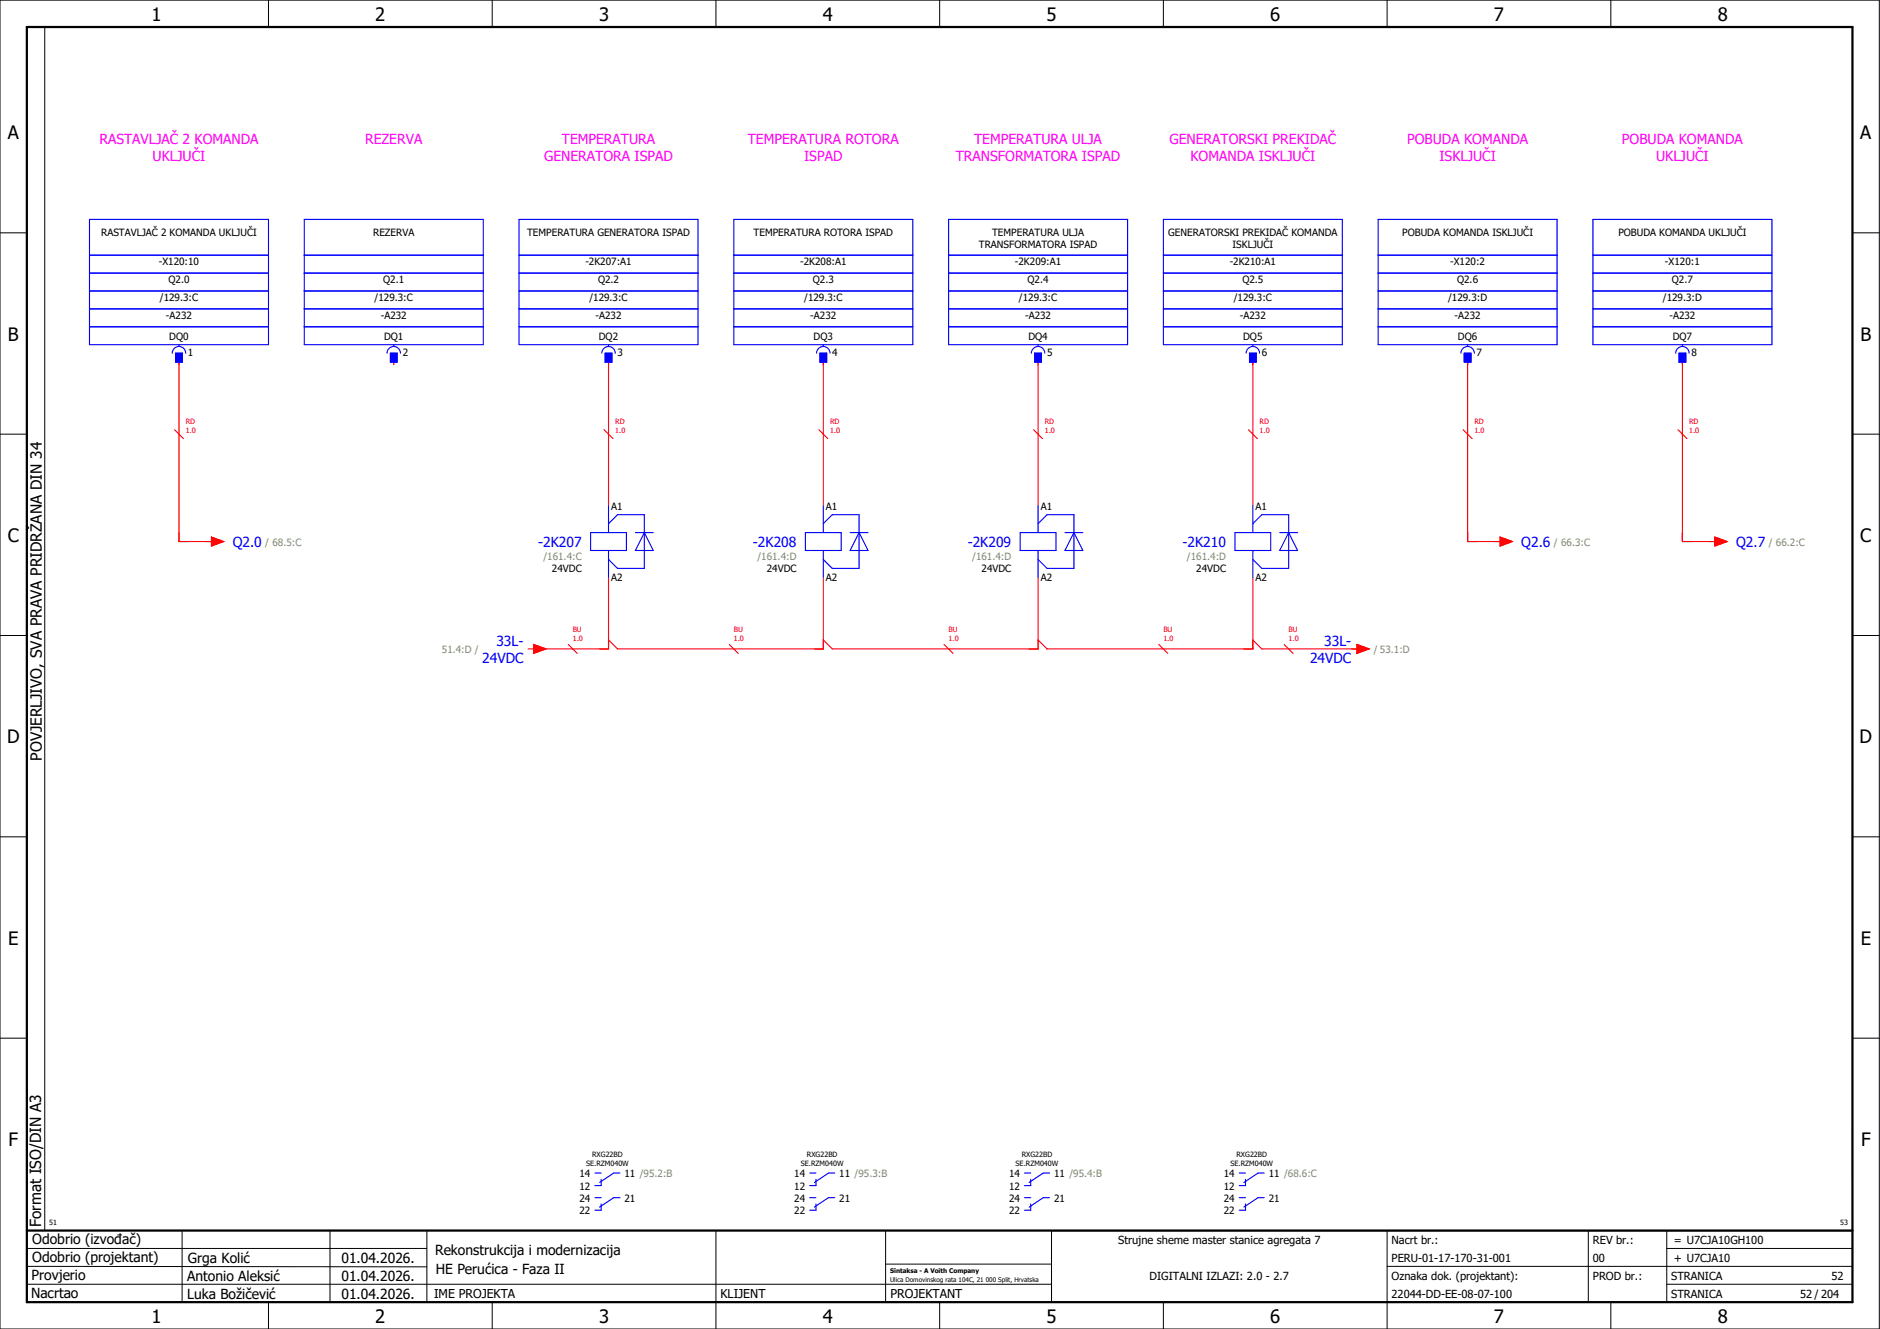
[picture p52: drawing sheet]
<svg xmlns="http://www.w3.org/2000/svg" width="420mm" height="297mm" viewBox="0 0 420 297" stroke-linecap="round" stroke-linejoin="round" font-family="sans-serif">
<defs><g id="words">
<g font-size="4.1">
<text x="33.9" y="4.7">1</text>
<text x="83.9" y="4.7">2</text>
<text x="133.9" y="4.7">3</text>
<text x="183.9" y="4.7">4</text>
<text x="233.9" y="4.7">5</text>
<text x="283.9" y="4.7">6</text>
<text x="333.9" y="4.7">7</text>
<text x="383.9" y="4.7">8</text>
<text x="1.8" y="31.2">A</text>
<text x="415.8" y="31.2">A</text>
<text x="1.8" y="76.2">B</text>
<text x="415.8" y="76.2">B</text>
<text x="1.8" y="121.2">C</text>
<text x="415.8" y="121.2">C</text>
<text x="1.6" y="166.2">D</text>
<text x="415.6" y="166.2">D</text>
<text x="1.8" y="211.2">E</text>
<text x="415.8" y="211.2">E</text>
<text x="1.9" y="256.2">F</text>
<text x="415.9" y="256.2">F</text>
<text x="33.9" y="295.7">1</text>
<text x="83.9" y="295.7">2</text>
<text x="133.9" y="295.7">3</text>
<text x="183.9" y="295.7">4</text>
<text x="233.9" y="295.7">5</text>
<text x="283.9" y="295.7">6</text>
<text x="333.9" y="295.7">7</text>
<text x="383.9" y="295.7">8</text>
</g>
<g font-size="3.4">
<text x="9.4" y="170" transform="rotate(-90 9.4 170)">POVJERLJIVO, SVA PRAVA PRIDRŽANA DIN 34</text>
<text x="9.2" y="274.3" transform="rotate(-90 9.2 274.3)">Format ISO/DIN A3</text>
</g>
<g font-size="3.1" fill="#f0f">
<text x="22.2" y="32.1">RASTAVLJAČ 2 KOMANDA</text>
<text x="34.1" y="35.9">UKLJUČI</text>
<text x="81.6" y="32.1">REZERVA</text>
<text x="121.6" y="35.9">GENERATORA ISPAD</text>
<text x="125.6" y="32.1">TEMPERATURA</text>
<text x="167.1" y="32.1">TEMPERATURA ROTORA</text>
<text x="179.7" y="35.9">ISPAD</text>
<text x="213.6" y="35.9">TRANSFORMATORA ISPAD</text>
<text x="217.7" y="32.1">TEMPERATURA ULJA</text>
<text x="261.4" y="32.1">GENERATORSKI PREKIDAČ</text>
<text x="266" y="35.9">KOMANDA ISKLJUČI</text>
<text x="314.5" y="32.1">POBUDA KOMANDA</text>
<text x="321.7" y="35.9">ISKLJUČI</text>
<text x="362.5" y="32.1">POBUDA KOMANDA</text>
<text x="370.1" y="35.9">UKLJUČI</text>
</g>
<g font-size="3.1" fill="#00f">
<text x="52" y="122.3">Q2.0</text>
<text x="120.3" y="122.3">-2K207</text>
<text x="168.3" y="122.3">-2K208</text>
<text x="216.3" y="122.3">-2K209</text>
<text x="264.3" y="122.3">-2K210</text>
<text x="340" y="122.3">Q2.6</text>
<text x="388" y="122.3">Q2.7</text>
<text x="107.8" y="148.1">24VDC</text>
<text x="110.9" y="144.4">33L-</text>
<text x="292.8" y="148.1">24VDC</text>
<text x="295.9" y="144.4">33L-</text>
</g>
<g font-size="3.1">
<text x="7.2" y="278.1">Odobrio (izvođač)</text>
<text x="97.2" y="280.5">Rekonstrukcija i modernizacija</text>
<text x="7.1" y="286.1">Provjerio</text>
<text x="7.2" y="282.1">Odobrio (projektant)</text>
<text x="41.8" y="286.2">Antonio Aleksić</text>
<text x="42" y="282.3">Grga Kolić</text>
<text x="76.3" y="282.3">01.04.2026.</text>
<text x="76.3" y="286.3">01.04.2026.</text>
<text x="97.4" y="284.8">HE Perućica - Faza II</text>
<text x="6.9" y="290">Nacrtao</text>
<text x="41.8" y="290.3">Luka Božičević</text>
<text x="76.3" y="290.3">01.04.2026.</text>
</g>
<g font-size="2.7">
<text x="97" y="290.1">IME PROJEKTA</text>
<text x="161" y="290.1">KLIJENT</text>
<text x="199" y="290.1">PROJEKTANT</text>
</g>
<g font-size="2.5">
<text x="249.9" y="278">Strujne sheme master stanice agregata 7</text>
<text x="311" y="278">Nacrt br.:</text>
<text x="356" y="278">REV br.:</text>
<text x="374.1" y="278">= U7CJA10GH100</text>
<text x="256.9" y="286">DIGITALNI IZLAZI: 2.0 - 2.7</text>
<text x="311" y="286">Oznaka dok. (projektant):</text>
<text x="311" y="282">PERU-01-17-170-31-001</text>
<text x="356" y="286">PROD br.:</text>
<text x="356" y="282">00</text>
<text x="373.5" y="286">STRANICA</text>
<text x="374.1" y="282.1">+ U7CJA10</text>
<text x="409.3" y="286">52</text>
<text x="311" y="290">22044-DD-EE-08-07-100</text>
<text x="373.5" y="290">STRANICA</text>
<text x="402.3" y="290">52 / 204</text>
</g>
<g font-size="2.2">
<text x="22.6" y="52.8">RASTAVLJAČ 2 KOMANDA UKLJUČI</text>
<text x="83.4" y="52.8">REZERVA</text>
<text x="117.8" y="52.8">TEMPERATURA GENERATORA ISPAD</text>
<text x="168.4" y="52.8">TEMPERATURA ROTORA ISPAD</text>
<text x="221.7" y="52.8">TEMPERATURA ULJA</text>
<text x="261.1" y="52.8">GENERATORSKI PREKIDAČ KOMANDA</text>
<text x="313.4" y="52.8">POBUDA KOMANDA ISKLJUČI</text>
<text x="361.7" y="52.8">POBUDA KOMANDA UKLJUČI</text>
<text x="35.5" y="59.3">-X120:10</text>
<text x="130.8" y="59.3">-2K207:A1</text>
<text x="178.8" y="59.3">-2K208:A1</text>
<text x="218.8" y="55.5">TRANSFORMATORA ISPAD</text>
<text x="226.8" y="59.3">-2K209:A1</text>
<text x="274.8" y="59.3">-2K210:A1</text>
<text x="275.5" y="55.5">ISKLJUČI</text>
<text x="324.1" y="59.3">-X120:2</text>
<text x="372.1" y="59.3">-X120:1</text>
<text x="37.6" y="63.3">Q2.0</text>
<text x="85.6" y="63.3">Q2.1</text>
<text x="133.6" y="63.3">Q2.2</text>
<text x="181.6" y="63.3">Q2.3</text>
<text x="229.6" y="63.3">Q2.4</text>
<text x="277.6" y="63.3">Q2.5</text>
<text x="325.6" y="63.3">Q2.6</text>
<text x="373.6" y="63.3">Q2.7</text>
<text x="35.7" y="67.3">/129.3:C</text>
<text x="37.1" y="71.3">-A232</text>
<text x="83.7" y="67.3">/129.3:C</text>
<text x="85.1" y="71.3">-A232</text>
<text x="131.7" y="67.3">/129.3:C</text>
<text x="133.1" y="71.3">-A232</text>
<text x="179.7" y="67.3">/129.3:C</text>
<text x="181.1" y="71.3">-A232</text>
<text x="227.7" y="67.3">/129.3:C</text>
<text x="229.1" y="71.3">-A232</text>
<text x="275.7" y="67.3">/129.3:C</text>
<text x="277.1" y="71.3">-A232</text>
<text x="323.6" y="67.3">/129.3:D</text>
<text x="325.1" y="71.3">-A232</text>
<text x="371.6" y="67.3">/129.3:D</text>
<text x="373.1" y="71.3">-A232</text>
<text x="37.8" y="76.1">DQ0</text>
<text x="85.8" y="76.1">DQ1</text>
<text x="133.8" y="76.1">DQ2</text>
<text x="181.8" y="76.1">DQ3</text>
<text x="229.8" y="76.1">DQ4</text>
<text x="277.8" y="76.1">DQ5</text>
<text x="325.8" y="76.1">DQ6</text>
<text x="373.8" y="76.1">DQ7</text>
<text x="42" y="79.5">1</text>
<text x="90" y="79.5">2</text>
<text x="138" y="79.5">3</text>
<text x="186" y="79.5">4</text>
<text x="234" y="79.5">5</text>
<text x="282" y="79.5">6</text>
<text x="330" y="79.5">7</text>
<text x="378" y="79.5">8</text>
<text x="136.6" y="114">A1</text>
<text x="184.6" y="114">A1</text>
<text x="232.6" y="114">A1</text>
<text x="280.6" y="114">A1</text>
<text x="123.4" y="127.9">24VDC</text>
<text x="136.6" y="129.9">A2</text>
<text x="171.4" y="127.9">24VDC</text>
<text x="184.6" y="129.9">A2</text>
<text x="219.4" y="127.9">24VDC</text>
<text x="232.6" y="129.9">A2</text>
<text x="267.4" y="127.9">24VDC</text>
<text x="280.6" y="129.9">A2</text>
<text x="129.5" y="263.1">14</text>
<text x="139.6" y="263.1">11 /95.2:B</text>
<text x="177.5" y="263.1">14</text>
<text x="187.6" y="263.1">11 /95.3:B</text>
<text x="225.5" y="263.1">14</text>
<text x="235.6" y="263.1">11 /95.4:B</text>
<text x="273.5" y="263.1">14</text>
<text x="283.6" y="263.1">11 /68.6:C</text>
<text x="129.5" y="265.9">12</text>
<text x="129.5" y="268.6">24</text>
<text x="139.6" y="268.6">21</text>
<text x="177.5" y="265.9">12</text>
<text x="177.5" y="268.6">24</text>
<text x="187.6" y="268.6">21</text>
<text x="225.5" y="265.9">12</text>
<text x="225.5" y="268.6">24</text>
<text x="235.6" y="268.6">21</text>
<text x="273.5" y="265.9">12</text>
<text x="273.5" y="268.6">24</text>
<text x="283.6" y="268.6">21</text>
<text x="129.5" y="271.4">22</text>
<text x="177.5" y="271.4">22</text>
<text x="225.5" y="271.4">22</text>
<text x="273.5" y="271.4">22</text>
</g>
<g font-size="2.2" fill="#7ca552">
<text x="59.3" y="121.9">/ 68.5:C</text>
<text x="121.5" y="125.2">/161.4:C</text>
<text x="169.3" y="125.2">/161.4:D</text>
<text x="217.3" y="125.2">/161.4:D</text>
<text x="265.3" y="125.2">/161.4:D</text>
<text x="347.3" y="121.9">/ 66.3:C</text>
<text x="395.3" y="121.9">/ 66.2:C</text>
<text x="98.8" y="145.9">51.4:D /</text>
<text x="307" y="145.9">/ 53.1:D</text>
</g>
<g font-size="1.6" fill="#f00">
<text x="41.5" y="94.8">RD</text>
<text x="137.5" y="94.8">RD</text>
<text x="185.5" y="94.8">RD</text>
<text x="233.5" y="94.8">RD</text>
<text x="281.5" y="94.8">RD</text>
<text x="329.5" y="94.8">RD</text>
<text x="377.5" y="94.8">RD</text>
<text x="41.5" y="96.7">1.0</text>
<text x="137.5" y="96.7">1.0</text>
<text x="185.5" y="96.7">1.0</text>
<text x="233.5" y="96.7">1.0</text>
<text x="281.5" y="96.7">1.0</text>
<text x="329.5" y="96.7">1.0</text>
<text x="377.5" y="96.7">1.0</text>
<text x="128" y="143.2">1.0</text>
<text x="128" y="141.3">BU</text>
<text x="164" y="143.2">1.0</text>
<text x="164" y="141.3">BU</text>
<text x="212" y="143.2">1.0</text>
<text x="212" y="141.3">BU</text>
<text x="260" y="143.2">1.0</text>
<text x="260" y="141.3">BU</text>
<text x="288" y="143.2">1.0</text>
<text x="288" y="141.3">BU</text>
</g>
<g font-size="1.6">
<text x="131" y="260.5">SE.RZM040W</text>
<text x="132.3" y="258.6">RXG22BD</text>
<text x="179" y="260.5">SE.RZM040W</text>
<text x="180.3" y="258.6">RXG22BD</text>
<text x="227" y="260.5">SE.RZM040W</text>
<text x="228.3" y="258.6">RXG22BD</text>
<text x="275" y="260.5">SE.RZM040W</text>
<text x="276.3" y="258.6">RXG22BD</text>
<text x="11" y="273.7">51</text>
<text x="411.2" y="273.7">53</text>
</g>
<g font-size="1.4">
<text x="198.9" y="284.4">Sintaksa - A Voith Company</text>
<text x="198.9" y="286.4">Ulica Domovinskog rata 104C, 21 000 Split, Hrvatska</text>
</g>
</g></defs>
<g fill="none" stroke="#000" stroke-width=".22">
<path d="M0 0h420v297h-420zM10 6v269M60 0v6M110 0v6M160 0v6M210 0v6M260 0v6M310 0v6M360 0v6M0 52h6M414 52h6M0 97h6"/>
<path d="M414 97h6M0 142h6M414 142h6M414 176.3v87.4M0 187h6M414 187h6M0 232h6M414 232h6M6 279h89.4M40.7 275v16M73.7 274.9v16M95.4 275.1v16"/>
<path d="M160 275v22M197.9 275.1v16M310 275v22M355 275v16M372.5 279h41.5M372.5 275v16M414 275h-179v16M6 283l89.4 .1M6 287h229M60 291v6M110 291v6M197.9 282.5h37.1"/>
<path d="M210 291v6M260 291v6M310 283h104M360 291v6M372.5 287h41.5"/>
</g>
<path d="M6 6h408v285h-408zM6 275h408" fill="none" stroke="#000" stroke-width=".5"/>
<g fill="none" stroke="#f00" stroke-width=".25">
<path d="M39 96l2 2M40 81v40h8M88 81v.5M135 96l2 2M136 81v32M183 96l2 2M184 81v32M231 96l2 2M232 81v32M279 96l2 2M280 81v32M327 96l2 2"/>
<path d="M328 81v40h8M375 96l2 2M376 81v40h8M47.2 120l2.8 1-2.8 1zM136 129v16h-16M184 129v16h-46l-2-2M232 129v16h-46l-2-2M280 129v16h-46l-2-2M335.3 120l2.7 1-2.7 1zM383.3 120l2.7 1-2.7 1zM118 145h1.2M119.2 144l2.8 1-2.8 1z"/>
<path d="M127 144l2 2M163 144l2 2M211 144l2 2M259 144l2 2M280 143l2 2h22M287 144l2 2M303.2 144l2.8 1-2.8 1z"/>
</g>
<g fill="none" stroke="#00f" stroke-width=".25">
<path d="M20 49h40v28h-40zM20 57h40M68 49h40v28h-40zM68 57h40M116 49h40v28h-40zM116 57h40M164 49h40v28h-40zM164 57h40M212 49h40v28h-40zM212 57h40M260 49h40v28h-40zM260 57h40"/>
<path d="M308 49h40v28h-40zM308 57h40M356 49h40v28h-40zM356 57h40M20 61h40M20 69h40M20 73h40M20 65h40M38.5 78.9a1.5 1.5 0 0 1 1.5-1.5 1.5 1.5 0 0 1 1.5 1.5M39.3 78.9h1.5v2h-1.5zM40 77v.3M68 61h40"/>
<path d="M68 69h40M68 73h40M68 65h40M86.5 78.9a1.5 1.5 0 0 1 1.5-1.5 1.5 1.5 0 0 1 1.5 1.5M87.3 78.9h1.5v2h-1.5zM88 77v.3M116 61h40M116 69h40M116 73h40M116 65h40M134.5 78.9a1.5 1.5 0 0 1 1.5-1.5 1.5 1.5 0 0 1 1.5 1.5M135.3 78.9h1.5v2h-1.5z"/>
<path d="M136 77v.3M164 61h40M164 69h40M164 73h40M164 65h40M182.5 78.9a1.5 1.5 0 0 1 1.5-1.5 1.5 1.5 0 0 1 1.5 1.5M183.3 78.9h1.5v2h-1.5zM184 77v.3M212 61h40M212 69h40M212 73h40M212 65h40"/>
<path d="M230.5 78.9a1.5 1.5 0 0 1 1.5-1.5 1.5 1.5 0 0 1 1.5 1.5M231.3 78.9h1.5v2h-1.5zM232 77v.3M260 61h40M260 69h40M260 73h40M260 65h40M278.5 78.9a1.5 1.5 0 0 1 1.5-1.5 1.5 1.5 0 0 1 1.5 1.5M279.3 78.9h1.5v2h-1.5zM280 77v.3M308 61h40M308 69h40"/>
<path d="M308 73h40M308 65h40M326.5 78.9a1.5 1.5 0 0 1 1.5-1.5 1.5 1.5 0 0 1 1.5 1.5M327.3 78.9h1.5v2h-1.5zM328 77v.3M356 61h40M356 69h40M356 73h40M356 65h40M374.5 78.9a1.5 1.5 0 0 1 1.5-1.5 1.5 1.5 0 0 1 1.5 1.5M375.2 78.9h1.5v2h-1.5zM376 77v.3"/>
<path d="M132 119h8v4h-8zM136 113v6M136 117l2-2h6v12h-6l-2-2M142 119h4M144 119h.1M144 119l2 4h-4zM180 119h8v4h-8zM184 113v6M184 117l2-2h6v12h-6l-2-2M190 119h4M192 119h.1M192 119l2 4h-4z"/>
<path d="M228 119h8v4h-8zM232 113v6M232 117l2-2h6v12h-6l-2-2M238 119h4M240 119h.1M240 119l2 4h-4zM276 119h8v4h-8zM280 113v6M280 117l2-2h6v12h-6l-2-2M286 119h4M288 119h.1M288 119l2 4h-4z"/>
<path d="M136 123v6M184 123v6M232 123v6M280 123v6M133 262.2h1.4M133 267.7h1.4M134.4 263.6v1.4h-1.4M134.4 269.1v1.4h-1.4M138.6 262.2h-1.4l-3.2 2.1M138.6 267.7h-1.4l-3.2 2.1M181 262.2h1.4M181 267.7h1.4"/>
<path d="M182.4 263.6v1.4h-1.4M182.4 269.1v1.4h-1.4M186.6 262.2h-1.4l-3.2 2.1M186.6 267.7h-1.4l-3.2 2.1M229 262.2h1.4M229 267.7h1.4M230.4 263.6v1.4h-1.4M230.4 269.1v1.4h-1.4M234.6 262.2h-1.4l-3.2 2.1M234.6 267.7h-1.4l-3.2 2.1M277 262.2h1.4M277 267.7h1.4"/>
<path d="M278.4 263.6v1.4h-1.4M278.4 269.1v1.4h-1.4M282.6 262.2h-1.4l-3.2 2.1M282.6 267.7h-1.4l-3.2 2.1"/>
</g>
<g fill="#00f" stroke="#00f" stroke-width=".22">
<path d="M39.3 78.9h1.5v2h-1.5z"/>
<path d="M87.3 78.9h1.5v2h-1.5z"/>
<path d="M135.3 78.9h1.5v2h-1.5z"/>
<path d="M183.3 78.9h1.5v2h-1.5z"/>
<path d="M231.3 78.9h1.5v2h-1.5z"/>
<path d="M279.3 78.9h1.5v2h-1.5z"/>
<path d="M327.3 78.9h1.5v2h-1.5z"/>
<path d="M375.2 78.9h1.5v2h-1.5z"/>
</g>
<g fill="#f00" stroke="#f00" stroke-width=".22">
<path d="M47.2 120l2.8 1-2.8 1z"/>
<path d="M303.2 144l2.8 1-2.8 1z"/>
<path d="M119.2 144l2.8 1-2.8 1z"/>
<path d="M335.3 120l2.7 1-2.7 1z"/>
<path d="M383.3 120l2.7 1-2.7 1z"/>
</g>
<use href="#words"/>
</svg>
